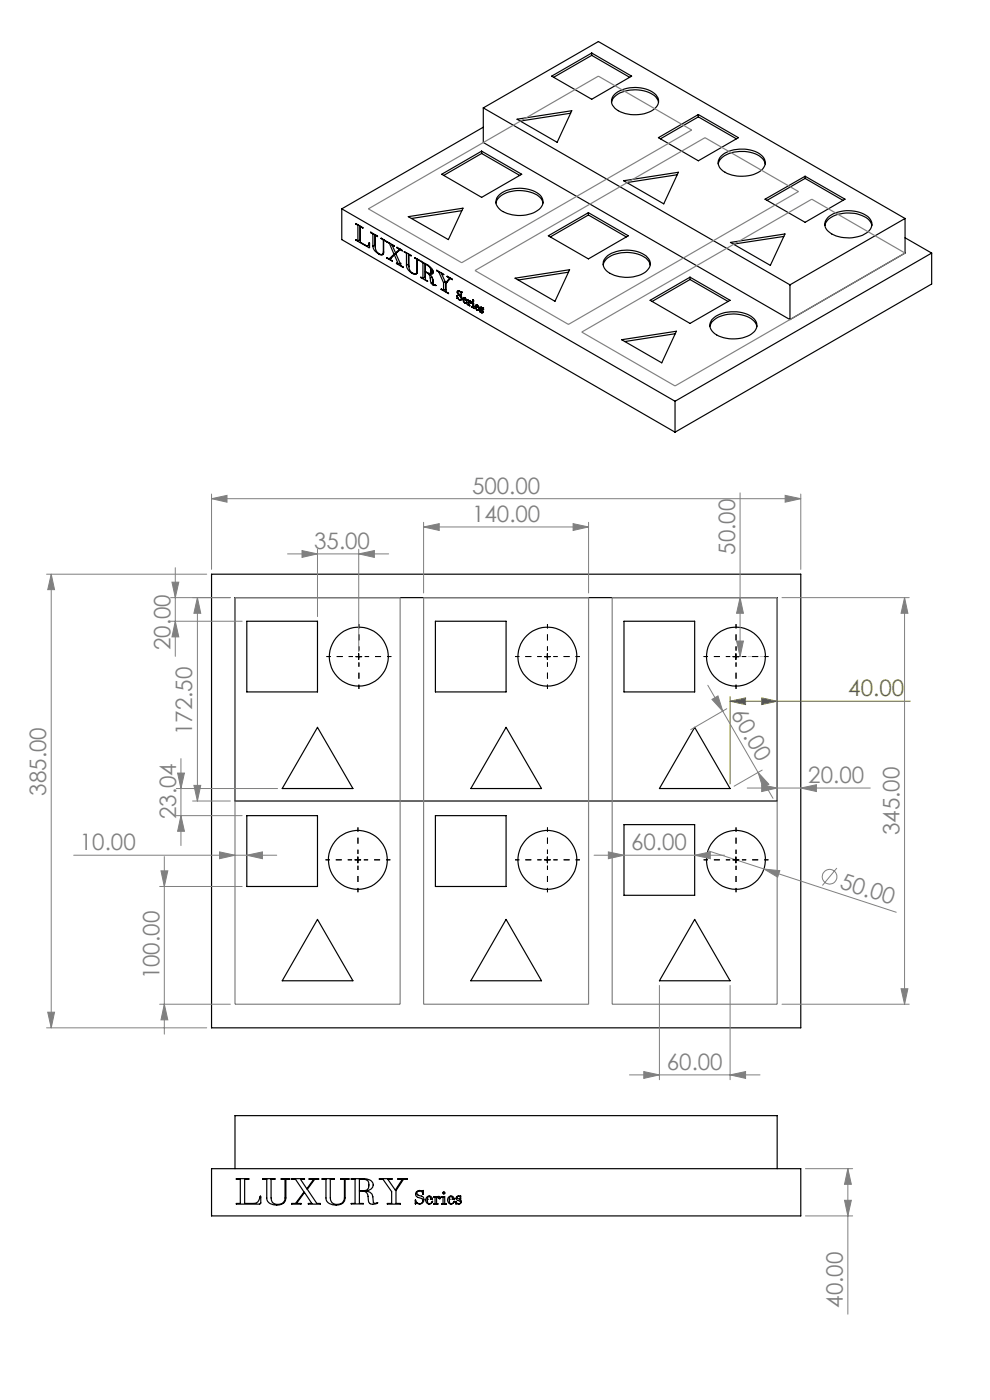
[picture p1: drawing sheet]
<svg xmlns="http://www.w3.org/2000/svg" width="210mm" height="297mm" viewBox="0 0 210 297" stroke-linecap="round" stroke-linejoin="round" font-family="sans-serif">
<defs><g id="words">
<g font-size="4.8" fill="#808080">
<text x="100.1" y="104.7">500.00</text>
<text x="100.1" y="110.7">140.00</text>
<text x="66.6" y="116.4">35.00</text>
<text x="155.9" y="117.7" transform="rotate(-90 155.9 117.7)">50.00</text>
<text x="36.1" y="137.9" transform="rotate(-90 36.1 137.9)">20.00</text>
<text x="155" y="151.5" transform="rotate(60 155 151.5)">60.00</text>
<text x="40.8" y="156" transform="rotate(-90 40.8 156)">172.50</text>
<text x="171.5" y="166.1">20.00</text>
<text x="9.8" y="168.8" transform="rotate(-90 9.8 168.8)">385.00</text>
<text x="37.3" y="173.8" transform="rotate(-90 37.3 173.8)">23.04</text>
<text x="190.8" y="177.2" transform="rotate(-90 190.8 177.2)">345.00</text>
<text x="16.9" y="180.4">10.00</text>
<text x="133.9" y="180.4">60.00</text>
<text x="177.9" y="188.3" transform="rotate(18 177.9 188.3)">50.00</text>
<text x="33.8" y="207.8" transform="rotate(-90 33.8 207.8)">100.00</text>
<text x="141.4" y="227">60.00</text>
<text x="178.8" y="277.4" transform="rotate(-90 178.8 277.4)">40.00</text>
</g>
<text font-size="4.8" fill="#808000" x="179.9" y="147.7">40.00</text>
</g></defs>
<g fill="none" stroke="#000" stroke-width=".25">
<path d="M117 16.2l8.5-4.9 8.5 4.9-8.5 4.9zM125.5 11.7l-8.1 4.7M125.5 11.7l8.1 4.7M125.5 11.3v.4M93.7 37l8.5-4.9 8.5 4.9-8.5 4.9zM102.2 32.6l8 4.6M102.2 32.6l-8.1 4.6M102.2 32.1v.5M102.5 22.9v7.3l65.1 37.6M102.5 27l-30 17.3M102.5 22.9l65.1 37.5M102.5 22.9l24.4-14.1 65.1 37.6"/>
<path d="M109.7 25.3l11.6-1.8-3.1 6.7zM121 24l-10.7 1.7M129.7 21.7a3.8 3.8 0 0 1 3.3-2.5 7 7 0 0 1 6.1 1.4l.6 1.1M130.4 20a7.1 7.1 0 0 1 8.7 .1 2.03 2.03 0 0 1-.6 3.2 7.4 7.4 0 0 1-8.1-.3 1.92 1.92 0 0 1 0-3zM132.3 38.3l11.6-1.8-3.1 6.7zM139.7 29.2l8.4-4.9 8.5 4.9-8.5 4.9zM143.7 37.1l-10.7 1.6M148.1 24.8l8.1 4.7M148.1 24.8l-8 4.7M148.1 24.3v.5M152.4 34.8a3.7 3.7 0 0 1 3.2-2.5 7 7 0 0 1 6.1 1.4l.6 1.1M153 33.1a7.2 7.2 0 0 1 8.7 .1 1.99 1.99 0 0 1-.5 3.2 7.4 7.4 0 0 1-8.1-.4 1.85 1.85 0 0 1-.1-2.9z"/>
<path d="M170.8 37.8l8 4.7M170.8 37.8l-8.1 4.7M170.8 37.4v.4M72.5 44.3v6.5l70.7 40.9M72.5 44.3l70.7 40.8M75.5 47.5l1.5 .9-.6-.3M75.5 50.9l.4 .2M75.5 47.5l.4 .3M75.5 50.9l2.7 1.6M75.6 47.5h-.1M75.6 50.9h-.1M75.9 47.8v3.3"/>
<path d="M76 47.7l-.1 .1M76.3 50.9l.1 .1M76.3 47.9v3l-.4 .2M76.4 48.1v3.3l1.4 .8 .2-.1 .3-.5M76.6 48l-.2 .1M78.2 52l.2 .1M78.3 51.6l.1-.1v1M78.4 52.5h-.2M78.4 51.9l-.4 .2M78.4 51.5l-.1 .1M78.6 49.4l1.5 .8-.5-.3M78.6 49.4l.5 .2"/>
<path d="M78.7 49.3l-.1 .1M79.1 52.2l.4 1 .8 .7M79.1 49.6v2.6M79.2 49.6h-.1M79.5 52l.1 .5M79.5 49.8v2.2M79.5 52l-.4 .2M79.6 49.9v2.6a1.35 1.35 0 0 0 1.6 1.4l.1-.4M79.7 49.9h-.1M80.4 53.8l-.1 .1M80.9 50.6l.4 .3M80.9 50.6l.9 .6-.4-.3"/>
<path d="M80.9 50.6h.1M81.3 53.9h.1M81.3 50.9v2.6M81.4 53.8l-.3 .2M81.4 50.9v3a.65 .65 0 0 1-1.1 0M81.4 50.8l-.1 .1M81.4 53.4l-.1 .1M81.5 50.9h-.1M82.1 51.4l1.5 .8-.5-.2M82.1 54.8l.4 .1M82.1 51.4l.5 .2M82.2 54.7l-.1 .1"/>
<path d="M82.2 51.3l-.1 .1M82.6 51.6l1 2.3M82.7 51.6h-.1M82.9 54.7h.1M83.1 52l.8 1.7M83.2 51.9h.1M83.3 51.9l-.2 .1M83.6 53.9l-1.1 1M83.6 54.1l-1.1 .8M83.6 54l-.9 1 .5 .4-1.1-.6M83.6 54l.9 2.1M84 53.7h.1"/>
<path d="M84 53.9l-.4 .1M84 53.7l-.4 .3M84 53.7l-.4 .2M84.1 55.9l.4 .2M84.2 55.9h-.1M84.2 52.6l1.1 .6-.5-.3M84.2 52.6l.5 .3M84.3 52.5l-.1 .1M84.3 53.4l-.4 .3M84.8 52.8l-.9 .9M84.8 52.9l-.8 .9 1.1 2.6 .4 .4-1.4-.9M84.9 55.9h.1"/>
<path d="M84.9 55.9l-.4 .2M84.9 52.9l-.5 .5M84.9 52.9h-.1M85.8 53.4l1.4 .9-.5-.3M85.8 53.4l.4 .3M85.8 53.4h.1M86.2 56.3l.3 .8 .9 .9M86.2 53.7v2.6M86.3 53.7h-.1M86.6 46l11.6-1.8-3.1 6.6zM86.6 56.1l.1 .4M86.6 53.9v2.2"/>
<path d="M86.6 56.1l-.4 .2M86.7 54v2.6a1.31 1.31 0 0 0 1.6 1.4l.1-.4M86.8 54h-.1M87.5 57.9l-.1 .1M87.9 54.7l1.1 .6-.5-.2M87.9 54.7l.5 .3M88.1 54.7h-.2M88.4 58h.1M88.4 55v2.6M88.5 57.9l-.3 .2M88.5 55.1l-.1 2.9a.71 .71 0 0 1-1 0M88.5 55h-.1"/>
<path d="M88.5 57.5l-.1 .1M88.6 55l-.1 .1M89.3 55.5v-.1a6.1 6.1 0 0 1 2.4 1.6l.1 .3a.54 .54 0 0 1 .1 .6 .54 .54 0 0 1-.6 .3l-.3-.1M89.3 58.9l.4 .2M89.3 55.5l.4 .2M89.3 55.4v.1M89.3 58.8v.1M89.7 55.7v3.4M89.8 55.7h-.1M90.1 58.8l.1 .1M90.1 55.9v2.9l-.4 .3M90.2 56.1v1.5l1 .4 .2-.4"/>
<path d="M90.2 57.7v1.7l.5 .3-1.4-.8M90.2 57.7l.5 .2M90.2 56.1l.6 .2M90.3 57.6l-.1 .1M90.3 56l-.1 .1M90.7 57.9l.2 .2 .4 .9M90.7 57.9h.1M90.8 56.3a1.16 1.16 0 0 1 .6 1.1M90.8 56.3h.1M91 58.1a2.42 2.42 0 0 1 .9 2.2l.5 .2M91.1 58l-.1 .1M91.3 59l.2 1.1"/>
<path d="M91.4 57.6l.4-.3v.3l-.6 .4M91.4 57.4v.2M91.5 57.9l.3 .1M91.6 58.8l-.3 .2M91.7 58.9l.2 .9-.4 .3M91.7 57.2l-.3 .2M92.6 57.4l1.5 .9-.5-.3M92.6 57.4l.5 .3M92.7 57.4h-.1M93.1 57.7l1 2.3M93.1 57.6v.1M93.6 58l.9 2"/>
<path d="M93.7 58h-.1M94.1 60v1.6M94.4 59.8l-.3 .2M94.9 58.7l1.1 .6-.5-.2M94.9 58.7l.5 .3M94.9 59.8l-.4 .2M94.9 58.7h.1M95.4 59l-.9 1M95.5 58.9l-.1 .1M95.5 59.1l-.9 1v1.8l.5 .4-1.5-.9M95.6 59l-.1 .1M95.6 59.1h-.1"/>
<path d="M98 44.7l-10.7 1.7M105.2 43.1a4 4 0 0 1 3.9-2.6 6.5 6.5 0 0 1 5.8 1.8l.3 .8M105.9 41.4a7.2 7.2 0 0 1 8.7 0 2.08 2.08 0 0 1-1 3.5 7.4 7.4 0 0 1-7.7-.6 1.89 1.89 0 0 1 0-2.9zM109.3 59l11.5-1.8-3.1 6.7zM116.3 50l8.5-4.9 8.5 4.9-8.5 4.9zM120.6 57.7l-10.7 1.7M124.8 45.6l8.1 4.7M124.8 45.6l-8.1 4.7M124.8 45.1v.5M128 56.2a3.6 3.6 0 0 1 3.3-2.5 6.9 6.9 0 0 1 6 1.4l.5 .6 .1 .5M128.6 54.5a7.1 7.1 0 0 1 8.7 .1 1.99 1.99 0 0 1-.5 3.2 7.4 7.4 0 0 1-8.1-.3 1.92 1.92 0 0 1-.1-3zM146.4 59.3l-8.1 4.7"/>
<path d="M146.4 59.3l8 4.7M146.4 58.8v.5M154.9 51.4l11.6-1.8-3.1 6.7zM162.3 42.3l8.5-4.9 8.4 4.9-8.4 4.9zM166.3 50.2l-10.7 1.6M175 47.8a3.6 3.6 0 0 1 3.3-2.4 6.4 6.4 0 0 1 6.3 1.6l.3 .8M175.6 46.1a7.2 7.2 0 0 1 8.8 .1 2.08 2.08 0 0 1-1 3.5 7.5 7.5 0 0 1-7.7-.6 1.91 1.91 0 0 1-.1-3zM192 46.4v7.3l-24.4 14.1M192 50.4l5.6 3.3M192 46.4l-24.4 14M197.6 53.7l-54.4 31.4M197.6 53.7v6.6l-54.4 31.4"/>
<path d="M91.5 60.1l.3 .3M91.8 60.4l.6 .2M92 60.3l-.2 .1M92.4 60.5h.1M92.4 60.5v.1M92.4 60.6h.1M93.6 61.4l.5 .2M93.7 61.3l-.1 .1M94.4 61.4l.2 .1M94.5 60v1.3l-.4 .3M96.9 62.8l.6 .8h.2l.2-.2M96.9 62.8v.5l.2-.1"/>
<path d="M96.9 62.8h.1M97 62v-.2l.3-.1 .5 .4M97 62l.3 .6M97.1 63.2l.3 .4M97.1 63.2h.1M97.1 61.9l.1 .3 .7 .7 .1 .4M97.1 61.9l-.1 .1M97.1 63.2l-.2 .1M97.3 62.6l.4 .4M97.3 61.7l-.1 .1M97.4 61.8l-.2-.1-.1 .2M97.4 61.8l.5 .7"/>
<path d="M97.5 61.8h-.1M97.5 62.5l-.2 .1M97.5 63.6h-.1M97.7 63l.2 .4M97.9 62h.1M97.9 62l-.1 .1M97.9 62v.5M97.9 62.4v.1M97.9 62.9l-.2 .1M97.9 63.5l-.1 .1M98 63.3l-.1 .3h-.5M98 63.3l-.1 .1"/>
<path d="M98.2 63.5l.4 .8M98.4 63.5h.1M98.4 63.4l-.2 .1M98.6 63.1l-.1 .1M98.6 63.2h-.1a.76 .76 0 0 0 .2 1.1l.3-.1M98.6 63.2l.2 .4M98.6 63.1l.4 .7M98.6 63.1l-.4 .1v.3M98.6 64.3h.1M98.7 63.2h-.1M98.7 63.7l.3 .1M98.8 63.6l-.1 .1"/>
<path d="M98.9 63.5l-.1 .1M99 63.6l-.3 .1M99 63.8h.1M99 64.2l-.1 .1h-.3M99 64.1v.1M99 64.2l-.1 .1M99.1 63.6l.2 .1M99.1 64.6l.2 .1M99.1 63.6l.4 .3 .1-.1M99.1 63.6h.1M99.1 64.6h.1M99.3 63.7v1"/>
<path d="M99.3 63.7h.1M99.5 64.5l-.2 .2M99.7 63.8l-.1 .1h.2M99.7 63.9l-.2 .1v.8l.2 .1-.6-.3M99.7 63.9l.1 .1M99.7 64.1l.2 .2M99.7 63.9h.1M99.8 63.9l.2 .3M99.8 64h.1M99.8 64l-.1 .1M100 64.2l-.1 .1M100.1 64.2l.4 .1v1l.1 .2-.5-.3"/>
<path d="M100.1 65.2h.2M100.1 64.2l.2 .1M100.1 64.1v.1M100.1 65.1v.1M100.2 63.7l.2 .2M100.3 64.3v.9M100.3 64.2v.1M100.4 63.6l.1 .2M100.4 63.6l-.2 .1M100.5 63.8l-.1 .1M100.5 65.1l-.2 .1M100.8 65l.1-.3h.3l.4 .6"/>
<path d="M100.8 65l.1 .5 .3 .3M101 65h.1M101 64.9l-.2 .1M101.2 64.7h-.1M101.2 64.8l-.1-.1-.1 .2 .1 .7 .3 .2 .2-.2M101.2 64.8l.2 .3M101.2 65.8h.1M101.3 64.7l-.1 .1M101.4 65.1l.2 .3M101.5 65l-.1 .1M101.6 65.1l-.2 .1M101.6 65.3v.1"/>
<path d="M101.6 65.6v.1M101.6 65.6h.1M101.6 65.7l-.1 .2-.3-.1M101.6 65.7l-.1 .1M101.8 65.4l.2 .4M101.8 65.8a.39 .39 0 0 0 .2 .4 .39 .39 0 0 0 .4 0M101.8 65.8h.1M101.8 66.1h.1M101.8 65.8v.3M101.9 66.1l.3 .3M101.9 66.1h-.1M101.9 66.1h.1"/>
<path d="M101.9 65.3l.1 .1a.6 .6 0 0 1 .3 1h-.1M101.9 65.3l-.1 .1M101.9 66l-.1 .1M102 65.8l.3 .2M102.1 65.2h-.1M102.1 65.2l-.2 .1M102.1 65.2l.3 .4M102.1 65.2h.1M102.2 66.3v.1M102.2 65.6l-.2 .2M102.3 66l.1 .2M102.4 65.3l-.4-.1-.2 .2"/>
<path d="M102.4 65.6h.1M102.4 65.3v.3M102.4 65.3h.1M102.4 66h-.1M102.4 66.2l-.1 .1M102.4 66.2h.1M131.9 72.1l11.6-1.8-3.1 6.7zM137.9 63.7l8.5-4.9 8.5 4.9-8.5 4.9zM143.2 70.8l-10.7 1.7M150.6 69.2a3.9 3.9 0 0 1 3.3-2.4 7 7 0 0 1 6.1 1.4l.5 1M151.2 67.6a7.2 7.2 0 0 1 8.8 .1 1.98 1.98 0 0 1-.6 3.2 7.4 7.4 0 0 1-8.1-.4 1.86 1.86 0 0 1-.1-2.9zM167.6 60.4v7.4"/>
<path d="M143.2 85.1v6.6M44.9 121.8h125v96.2h-125zM49.8 126.8h115.1v43.1h-115.1zM52.4 131.8h14.9v15h-14.9zM92.4 131.8h15v15h-15zM132.4 131.8h15v15h-15zM67.3 154.3l7.6 13h-15zM107.4 154.3l7.5 13h-15zM147.4 154.3l7.5 13h-15zM52.4 173h14.9v15.1h-14.9zM92.4 173h15v15.1h-15zM132.4 174.9h15v15h-15z"/>
<path d="M67.3 195l7.6 13.1h-15zM107.4 195l7.5 13.1h-15zM147.4 195l7.5 13.1h-15zM44.9 247.9h125v10h-125zM49.8 247.9v-11.2h115.1v11.2M50.1 250h2.7v.2h-.9v5.1h1.9a1.53 1.53 0 0 0 1.4-1.5h.1v1.5l-.1 .1h-5.1v-.1h.9v-5.1h-.9zM55.8 250h2.5v.2h-.8v3.9a1.52 1.52 0 0 0 1.3 1.4 1.52 1.52 0 0 0 1.6-.9l.1-4.4h-.8v-.2h1.8v.2h-.9v3.9a1.91 1.91 0 0 1-2.6 1.5 1.51 1.51 0 0 1-1.4-1.5v-3.9h-.8zM61.9 250h2.7v.2h-.9l1.4 2 1.4-2h-.9v-.2h2v.2h-.9l-1.5 2.1 2 3h.7v.1h-2.5v-.1h.7l-1.5-2.3-1.7 2.3h1v.1h-2v-.1h.8l1.8-2.4-1.8-2.7h-.8zM68.3 250h2.6v.2h-.8v3.9a1.5 1.5 0 0 0 1.5 1.4 1.5 1.5 0 0 0 1.5-1.4v-3.9h-.9v-.2h1.8v.2h-.8v3.9a1.88 1.88 0 0 1-2.6 1.5 1.51 1.51 0 0 1-1.5-1.5v-3.9h-.8zM74.5 250h2.7a1.61 1.61 0 0 1 2 1.4 1.47 1.47 0 0 1-1.6 1.3 1.63 1.63 0 0 1 1.6 2l.1 .5h.8a1.16 1.16 0 0 1-1.4 .2 1.16 1.16 0 0 1-.6-1.2 1.37 1.37 0 0 0-1.9-1.5v2.6l.8 .1h-2.5l.8-.1v-5.1h-.8zM76.2 250.2h1a1.26 1.26 0 0 1 1.1 .9 1.26 1.26 0 0 1-.4 1.3l-1.7 .2zM80.5 250h2.6v.2h-.8l1.6 2.3 1.4-2.3h-.9v-.2h2v.2h-.8l-1.6 2.4v2.7h.9v.1h-2.7v-.1h.9v-2.5l-1.9-2.6h-.7z"/>
<path d="M88.3 252.8a1.01 1.01 0 0 1 1.3-.1l.2-.1-.1 .8a.69 .69 0 0 0-.5-.7 .69 .69 0 0 0-.8 .4l.1 .4 .5 .1a.91 .91 0 0 1 .9 1.3 .91 .91 0 0 1-1.6 .3l-.2 .2 .1-.8a.89 .89 0 0 0 1.1 .7 .63 .63 0 0 0 .4-.7 .63 .63 0 0 0-.7-.5 .77 .77 0 0 1-.8-.4 .77 .77 0 0 1 .1-.9zM90.5 254.1a.63 .63 0 0 1 .7-.4 .63 .63 0 0 1 .5 .7h-.4l-.1-.5h-.4l-.1 1.3a.6 .6 0 0 0 1-.4 .75 .75 0 0 1-1 .6 .75 .75 0 0 1-.4-1.1zM90.7 254.4h.1M91.8 254.9h.1M92 253.9h.6v.2a.49 .49 0 0 1 .8-.1l.1 .1a.22 .22 0 0 1-.4 .2 .21 .21 0 0 1 .1-.4l-.4 .1-.2 .3v1.1h.3h-.9h.3v-1.5zM93.7 253.9h.6v1.5h.4h-1h.3v-1.5zM95.3 253.8a.63 .63 0 0 1 .7 0 .63 .63 0 0 1 .3 .6h-.4l-.1-.5h-.4v1.3a.57 .57 0 0 0 .9-.4 .75 .75 0 0 1-1 .6 .75 .75 0 0 1-.3-1.1zM95.3 254.4h.1M96.4 254.9h.1M96.9 253.9l.8-.2v.5l-.1-.3-.3-.1-.4 .1v.3a.8 .8 0 0 1 .9 1 .64 .64 0 0 1-1 .1l-.1 .1v-.5a.5 .5 0 0 0 .5 .5 .5 .5 0 0 0 .5-.5 .97 .97 0 0 1-.9-.9z"/>
<circle cx="76.1" cy="139.3" r="6.2"/>
<circle cx="116.1" cy="139.3" r="6.2"/>
<circle cx="156.1" cy="139.3" r="6.3"/>
<circle cx="75.9" cy="182.4" r="6.2"/>
<circle cx="116.1" cy="182.4" r="6.2"/>
<circle cx="156.1" cy="182.4" r="6.2"/>
<circle cx="94.1" cy="253.1" r=".22"/>
</g>
<g fill="none" stroke="#808080" stroke-width=".21">
<path d="M44.9 105.8l3.3-.7v1.4zM44.9 104.8v16M44.9 105.8h125M61 117.5h21.4M64.1 116.8l3.2 .7-3.2 .7zM67.3 116.5v14.3M76.1 117.5l3.3-.7v1.4zM76.1 116.5v21.8M89.9 111.8l3.3-.7v1.4zM89.9 110.8v15M89.9 111.8h34.9M121.6 111.1l3.2 .7-3.2 .7z"/>
<path d="M124.8 110.8v15M157 104.6v34.7M166.5 105.1l3.4 .7-3.4 .7zM169.9 104.8v16M9.9 121.8h34M10.9 121.8l.7 3.3h-1.5zM10.9 121.8v96.2M36.2 131.8h15.2M36.2 126.8h12.7M36.5 123.5h1.4l-.7 3.3zM37.2 131.8l.7 3.3h-1.4zM37.2 120.4v18.8"/>
<path d="M41.9 126.8l.7 3.3h-1.5zM41.9 126.8v43.1M156.2 136h1.5l-.7 3.3zM157 126.8l.7 3.3h-1.5zM165.9 126.8h27M191.9 126.8l.7 3.3h-1.5zM191.9 126.8v86.2M150.1 145.4l13.9 24M151 148.4l1.3-.8 1 3.3zM154.2 150.4l-7.7 4.4M37.4 173h14M37.4 167.3h21.5"/>
<path d="M37.7 164h1.4l-.7 3.3zM38.4 173l.7 3.4h-1.4zM38.4 160.9v18.5M40.9 169.9h8M41.1 166.6h1.5l-.7 3.3zM158.5 167.2h26.1M160.8 163.9l2.3 2.5-1.3 .7zM161.6 166.5l3.3 .7-3.3 .7zM161.7 163.4l-6 3.4M169.9 167.2l3.3-.7v1.4zM15.6 181.4h43.1M33.9 188.1h17.5"/>
<path d="M34.1 184.7h1.5l-.7 3.4zM34.9 181.7v37.7M46.6 180.7l3.2 .7-3.2 .8zM52.4 181.4l3.3-.7v1.5zM126 181.4h27.7M129 180.7l3.4 .7-3.4 .8zM147.4 181.4l3.3-.7v1.5zM150.2 180.5l39.9 13M162.1 184.4l3.3 .3-.4 1.4zM177.5 184.1l-3.1 3.8M9.9 218h34M10.1 214.7h1.5l-.7 3.3z"/>
<path d="M33.9 213h15M34.9 213l.7 3.4h-1.5zM139.9 209.1v20M154.9 209.1v20M165.9 213h27M191.1 209.8h1.5l-.7 3.2zM133.5 228h27.7M136.6 227.3l3.3 .7-3.3 .8zM154.9 228l3.3-.7v1.5zM170.9 257.9h10M170.9 247.9h10M179.1 254.6h1.5l-.8 3.3z"/>
<path d="M179.8 247.9l.8 3.3h-1.5zM179.8 247.9v30.9"/>
<circle cx="176" cy="186" r="1.55"/>
</g>
<path d="M154.9 148.8l3.3-.7v1.4zM154.9 147.8v18.5M154.9 148.8h38.2M161.6 148.1l3.3 .7-3.3 .7z" fill="none" stroke="#808000" stroke-width=".21"/>
<path d="M156.1 139.3h6.3" fill="none" stroke="#c0c0c0" stroke-width=".21" stroke-dasharray="15.2 1.3 1.3 1.3" stroke-dashoffset="14" stroke-linecap="butt"/>
<g fill="none" stroke="#000" stroke-width=".21" stroke-dasharray="15.2 1.3 1.3 1.3" stroke-dashoffset="14.3" stroke-linecap="butt">
<path d="M74.9 139.3h-5.6M76.1 138v-5.6M77.4 139.3h5.6M114.9 139.3h-5.6M116.1 138v-5.6M117.4 139.3h5.6M154.9 139.3h-5.6M156.1 138v-5.6M157.4 139.3h5.6M76.1 140.5v5.7M116.1 140.5v5.7M156.1 140.5v5.7"/>
<path d="M74.7 182.4h-5.6M75.9 181.2v-5.7M75.9 183.7v5.6M77.2 182.4h5.6M114.9 182.4h-5.6M116.1 181.2v-5.7M116.1 183.7v5.6M117.4 182.4h5.6M154.9 182.4h-5.6M156.1 181.2v-5.7M156.1 183.7v5.6M157.4 182.4h5.6"/>
</g>
<path d="M78.1 44.3l48.8-28.1 19.8 11.4-48.8 28.1zM100.8 57.4l48.7-28.2 19.9 11.4-48.8 28.2zM123.4 70.4l48.8-28.1 19.8 11.4-48.8 28.2zM49.8 126.8h35.1v86.2h-35.1zM89.9 126.8h34.9v86.2h-34.9zM129.9 126.8h35v86.2h-35z" fill="none" stroke="#808080" stroke-width=".25"/>
<path d="M75.5 139.3h1.2M76.1 138.7v1.2M115.5 139.3h1.2M116.1 138.7v1.2M155.5 139.3h1.2M156.1 138.7v1.2M75.3 182.4h1.2M75.9 181.8v1.3M115.5 182.4h1.2M116.1 181.8v1.3M155.5 182.4h1.2M156.1 181.8v1.3" fill="none" stroke="#000" stroke-width=".21"/>
<path d="M154.9 148.8l3.3-.7v1.4zM161.6 148.1l3.3 .7-3.3 .7z" fill="#808000"/>
<g fill="#808080">
<path d="M162.1 184.4l3.3 .3-.4 1.4z"/>
<path d="M166.5 105.1l3.4 .7-3.4 .7zM44.9 105.8l3.3-.7v1.4zM147.4 181.4l3.3-.7v1.5zM129 180.7l3.4 .7-3.4 .8z"/>
<path d="M136.6 227.3l3.3 .7-3.3 .8zM154.9 228l3.3-.7v1.5z"/>
<path d="M161.6 166.5l3.3 .7-3.3 .7zM169.9 167.2l3.3-.7v1.4z"/>
<path d="M52.4 181.4l3.3-.7v1.5zM46.6 180.7l3.2 .7-3.2 .8zM121.6 111.1l3.2 .7-3.2 .7zM89.9 111.8l3.3-.7v1.4z"/>
<path d="M38.4 173l.7 3.4h-1.4zM37.7 164h1.4l-.7 3.3zM179.1 254.6h1.5l-.8 3.3zM179.8 247.9l.8 3.3h-1.5z"/>
<path d="M37.2 131.8l.7 3.3h-1.4zM36.5 123.5h1.4l-.7 3.3zM156.2 136h1.5l-.7 3.3zM157 126.8l.7 3.3h-1.5z"/>
<path d="M10.9 121.8l.7 3.3h-1.5zM10.1 214.7h1.5l-.7 3.3zM34.1 184.7h1.5l-.7 3.4zM34.9 213l.7 3.4h-1.5zM191.9 126.8l.7 3.3h-1.5zM191.1 209.8h1.5l-.7 3.2zM41.9 126.8l.7 3.3h-1.5zM41.1 166.6h1.5l-.7 3.3z"/>
<path d="M151 148.4l1.3-.8 1 3.3zM160.8 163.9l2.3 2.5-1.3 .7z"/>
<path d="M64.1 116.8l3.2 .7-3.2 .7zM76.1 117.5l3.3-.7v1.4z"/>
</g>
<use href="#words"/>
</svg>
